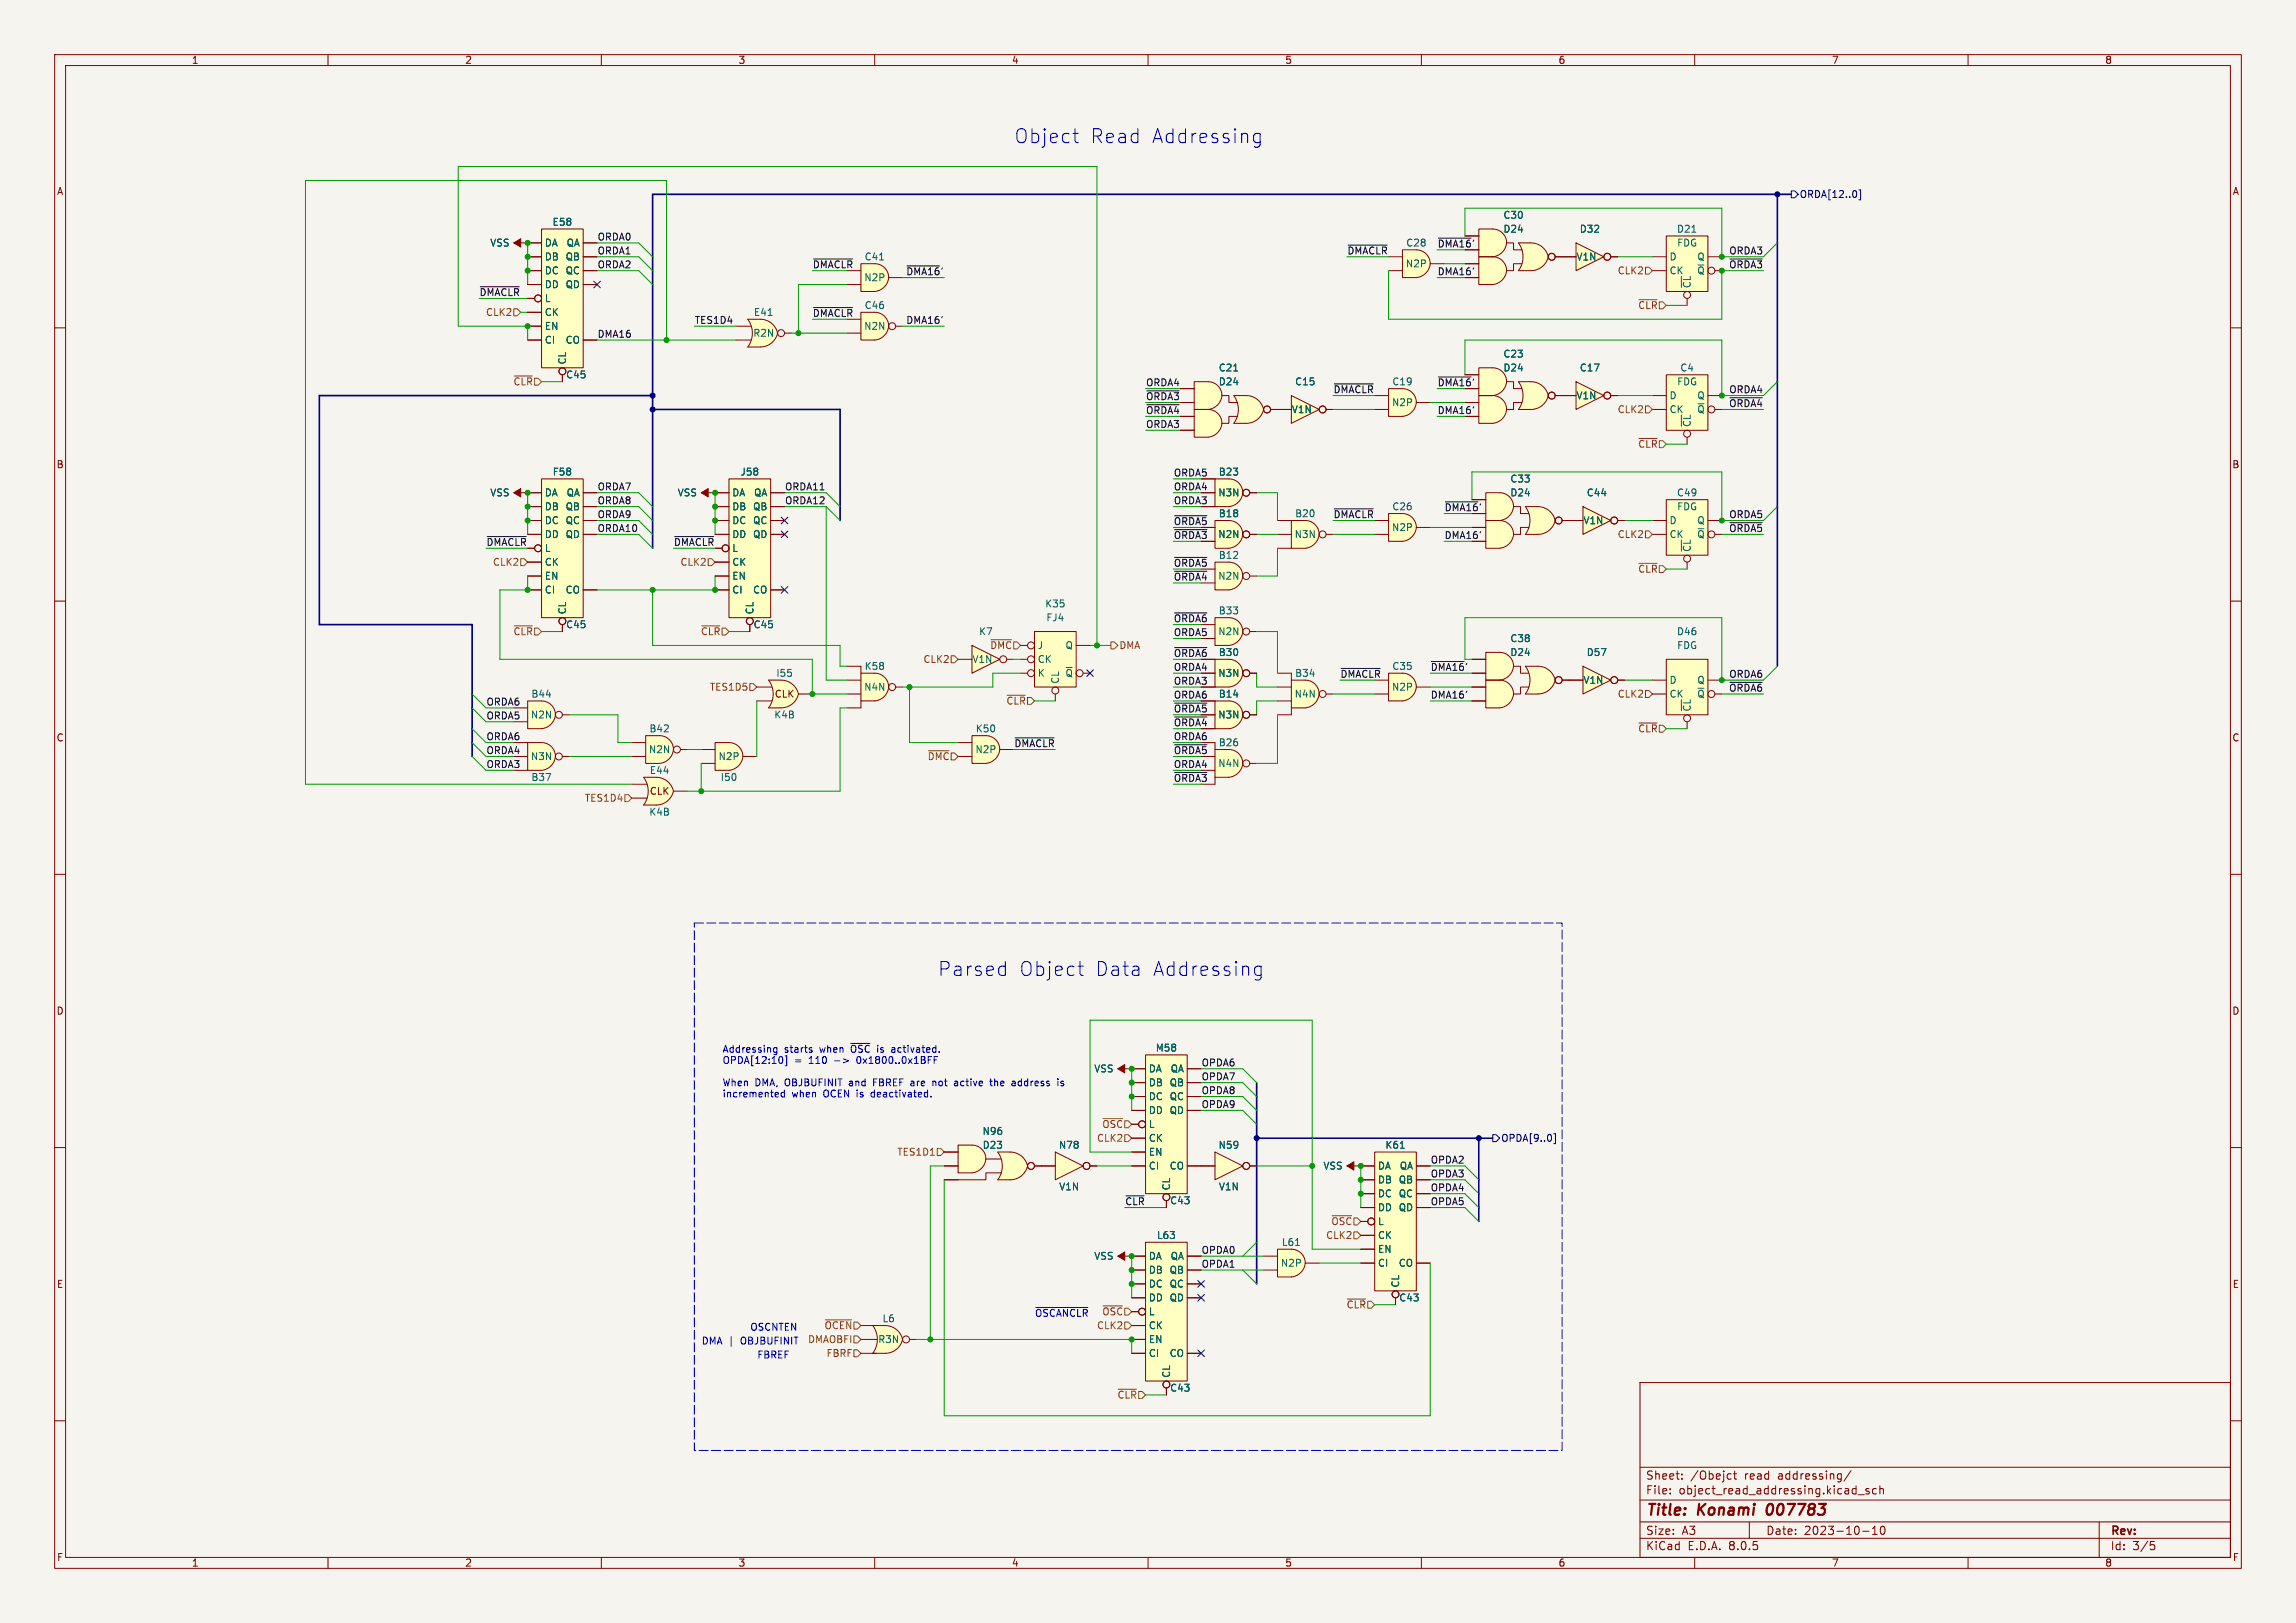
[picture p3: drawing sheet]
<svg xmlns="http://www.w3.org/2000/svg" width="420mm" height="297mm" viewBox="0 0 420 297" stroke-linecap="round" stroke-linejoin="round" font-family="sans-serif">
<defs><g id="words">
<g font-size="3.5" fill="#0000c2">
<text x="185.4" y="26.4">Object</text>
<text x="199.3" y="26.4">Read</text>
<text x="210.5" y="26.4">Addressing</text>
<text x="171.4" y="178.8">Parsed</text>
<text x="186.3" y="178.8">Object</text>
<text x="200.1" y="178.8">Data</text>
<text x="210.6" y="178.8">Addressing</text>
</g>
<g font-size="2.8" fill="#840000">
<text x="301" y="277.9">Title:</text>
<text x="310.6" y="277.9">Konami</text>
<text x="324" y="277.9">007783</text>
</g>
<g font-size="2.1" fill="#840000">
<text x="301" y="273.7">File:</text>
<text x="301" y="271">Sheet:</text>
<text x="307.1" y="273.7">object_read_addressing.kicad_sch</text>
<text x="309.2" y="271">/Obejct</text>
<text x="319.2" y="271">read</text>
<text x="325.4" y="271">addressing/</text>
<text x="301" y="281.1">Size:</text>
<text x="307.6" y="281.1">A3</text>
<text x="323" y="281.1">Date:</text>
<text x="330" y="281.1">2023-10-10</text>
<text x="386" y="281.3">Rev:</text>
<text x="301" y="283.9">KiCad</text>
<text x="308.7" y="283.9">E.D.A.</text>
<text x="316.3" y="283.9">8.0.5</text>
<text x="386" y="283.9">Id:</text>
<text x="390.1" y="283.9">3/5</text>
</g>
<g font-size="1.8" fill="#840000">
<text x="35" y="11.9">1</text>
<text x="85" y="11.9">2</text>
<text x="135" y="11.9">3</text>
<text x="185" y="11.9">4</text>
<text x="235" y="11.9">5</text>
<text x="285" y="11.9">6</text>
<text x="335" y="11.9">7</text>
<text x="385" y="11.9">8</text>
<text x="10.3" y="35.9">A</text>
<text x="408.3" y="35.9">A</text>
<text x="262.9" y="45.4">~{DMA16}'</text>
<text x="87.6" y="54.3">~{DMACLR}</text>
<text x="262.9" y="70.8">~{DMA16}'</text>
<text x="10.3" y="85.9">B</text>
<text x="408.2" y="85.9">B</text>
<text x="264.2" y="93.6">~{DMA16}'</text>
<text x="88.9" y="100">~{DMACLR}</text>
<text x="123.2" y="100">~{DMACLR}</text>
<text x="214.6" y="98.7">~{ORDA3}N2N</text>
<text x="214.6" y="96.2">~{ORDA5}</text>
<text x="214.6" y="120.3">~{ORDA6}B30</text>
<text x="141.6" y="127.9">CLK</text>
<text x="214.6" y="130.5">~{ORDA5}</text>
<text x="10.3" y="135.9">C</text>
<text x="214.6" y="133">~{ORDA4}</text>
<text x="408.2" y="135.9">C</text>
<text x="118.8" y="145.7">CLK</text>
<text x="10.3" y="185.9">D</text>
<text x="408.2" y="185.9">D</text>
<text x="10.3" y="235.9">E</text>
<text x="408.3" y="235.9">E</text>
<text x="10.3" y="285.9">F</text>
<text x="35" y="286.9">1</text>
<text x="85" y="286.9">2</text>
<text x="135" y="286.9">3</text>
<text x="185" y="286.9">4</text>
<text x="235" y="286.9">5</text>
<text x="285" y="286.9">6</text>
<text x="335" y="286.9">7</text>
<text x="385" y="286.9">8</text>
<text x="408.3" y="285.9">F</text>
</g>
<g font-size="1.8" fill="#006464">
<text x="101" y="41.5">E58</text>
<text x="274.9" y="40.2">C30</text>
<text x="89.6" y="45.3">VSS</text>
<text x="99.6" y="45.3">DA</text>
<text x="99.6" y="47.9">DB</text>
<text x="103.4" y="47.9">QB</text>
<text x="103.5" y="45.3">QA</text>
<text x="158.1" y="47.9">C41</text>
<text x="257.1" y="45.3">C28</text>
<text x="274.9" y="42.8">D24</text>
<text x="288.3" y="47.9">V1N</text>
<text x="288.9" y="42.8">D32</text>
<text x="305.3" y="47.9">D</text>
<text x="306.7" y="42.8">D21</text>
<text x="306.7" y="45.3">FDG</text>
<text x="310.4" y="47.9">Q</text>
<text x="99.6" y="50.4">DC</text>
<text x="99.6" y="52.9">DD</text>
<text x="103.4" y="50.4">QC</text>
<text x="103.4" y="52.9">QD</text>
<text x="158" y="51.7">N2P</text>
<text x="257.1" y="49.1">N2P</text>
<text x="305.3" y="50.4">CK</text>
<text x="309.5" y="52.8" transform="rotate(-90 309.5 52.8)">~{CL}</text>
<text x="310.4" y="50.4">~{Q}</text>
<text x="99.6" y="55.5">L</text>
<text x="99.6" y="58">CK</text>
<text x="137.8" y="58">E41</text>
<text x="158.1" y="56.7">C46</text>
<text x="99.6" y="60.6">EN</text>
<text x="99.6" y="63.1">CI</text>
<text x="103.4" y="63.1">CO</text>
<text x="137.7" y="61.8">R2N</text>
<text x="158" y="60.6">N2N</text>
<text x="274.9" y="65.6">C23</text>
<text x="103.5" y="69.4">C45</text>
<text x="103.7" y="66.8" transform="rotate(-90 103.7 66.8)">CL</text>
<text x="222.8" y="68.2">C21</text>
<text x="222.8" y="70.7">D24</text>
<text x="236.8" y="70.7">C15</text>
<text x="254.6" y="70.7">C19</text>
<text x="274.9" y="68.2">D24</text>
<text x="288.9" y="68.2">C17</text>
<text x="306.7" y="70.7">FDG</text>
<text x="307.3" y="68.2">C4</text>
<text x="236.2" y="75.8">V1N</text>
<text x="254.5" y="74.5">N2P</text>
<text x="288.3" y="73.3">V1N</text>
<text x="305.3" y="75.8">CK</text>
<text x="305.3" y="73.3">D</text>
<text x="310.4" y="73.3">Q</text>
<text x="310.4" y="75.8">~{Q}</text>
<text x="309.5" y="78.2" transform="rotate(-90 309.5 78.2)">~{CL}</text>
<text x="101" y="87.2">F58</text>
<text x="135.4" y="87.2">J58</text>
<text x="222.8" y="87.2">B23</text>
<text x="276.2" y="88.5">C33</text>
<text x="89.6" y="91">VSS</text>
<text x="99.6" y="91">DA</text>
<text x="99.6" y="93.6">DB</text>
<text x="103.4" y="93.6">QB</text>
<text x="103.5" y="91">QA</text>
<text x="123.9" y="91">VSS</text>
<text x="133.9" y="91">DA</text>
<text x="133.9" y="93.6">DB</text>
<text x="137.7" y="93.6">QB</text>
<text x="137.8" y="91">QA</text>
<text x="222.8" y="91">N3N</text>
<text x="222.8" y="94.8">B18</text>
<text x="236.8" y="94.8">B20</text>
<text x="254.6" y="93.6">C26</text>
<text x="276.2" y="91">D24</text>
<text x="290.2" y="91">C44</text>
<text x="306.7" y="91">C49</text>
<text x="306.7" y="93.6">FDG</text>
<text x="99.6" y="96.1">DC</text>
<text x="99.6" y="98.7">DD</text>
<text x="99.6" y="101.2">L</text>
<text x="103.4" y="96.1">QC</text>
<text x="103.4" y="98.7">QD</text>
<text x="133.9" y="96.1">DC</text>
<text x="133.9" y="98.7">DD</text>
<text x="133.9" y="101.2">L</text>
<text x="137.7" y="96.1">QC</text>
<text x="137.7" y="98.7">QD</text>
<text x="222.8" y="98.7">N2N</text>
<text x="236.7" y="98.7">N3N</text>
<text x="254.5" y="97.4">N2P</text>
<text x="289.6" y="96.1">V1N</text>
<text x="305.3" y="98.7">CK</text>
<text x="305.3" y="96.1">D</text>
<text x="309.5" y="101.1" transform="rotate(-90 309.5 101.1)">~{CL}</text>
<text x="310.4" y="96.1">Q</text>
<text x="310.4" y="98.7">~{Q}</text>
<text x="99.6" y="103.7">CK</text>
<text x="99.6" y="106.3">EN</text>
<text x="133.9" y="103.7">CK</text>
<text x="133.9" y="106.3">EN</text>
<text x="222.8" y="102.5">B12</text>
<text x="99.6" y="108.8">CI</text>
<text x="103.4" y="108.8">CO</text>
<text x="103.7" y="112.5" transform="rotate(-90 103.7 112.5)">CL</text>
<text x="133.9" y="108.8">CI</text>
<text x="137.7" y="108.8">CO</text>
<text x="138" y="112.5" transform="rotate(-90 138 112.5)">CL</text>
<text x="191.1" y="111.4">K35</text>
<text x="191.3" y="113.9">FJ4</text>
<text x="222.8" y="112.6">B33</text>
<text x="103.5" y="115.2">C45</text>
<text x="137.8" y="115.2">C45</text>
<text x="179" y="116.4">K7</text>
<text x="189.7" y="119">J</text>
<text x="194.8" y="119">Q</text>
<text x="222.8" y="116.4">N2N</text>
<text x="276.2" y="117.7">C38</text>
<text x="306.7" y="116.4">D46</text>
<text x="306.7" y="119">FDG</text>
<text x="141.9" y="124.1">I55</text>
<text x="158.1" y="122.8">K58</text>
<text x="177.8" y="121.5">V1N</text>
<text x="189.7" y="121.5">CK</text>
<text x="189.7" y="124.1">K</text>
<text x="193.9" y="125.2" transform="rotate(-90 193.9 125.2)">CL</text>
<text x="194.8" y="124.1">~{Q}</text>
<text x="222.8" y="124.1">N3N</text>
<text x="222.8" y="120.2">B30</text>
<text x="236.8" y="124.1">B34</text>
<text x="254.6" y="122.8">C35</text>
<text x="276.2" y="120.2">D24</text>
<text x="289.6" y="125.3">V1N</text>
<text x="290.2" y="120.2">D57</text>
<text x="305.3" y="125.3">D</text>
<text x="310.4" y="125.3">Q</text>
<text x="97" y="131.7">N2N</text>
<text x="97.1" y="127.9">B44</text>
<text x="141.5" y="131.7">K4B</text>
<text x="158" y="126.6">N4N</text>
<text x="222.8" y="131.7">N3N</text>
<text x="222.8" y="127.9">B14</text>
<text x="236.7" y="127.9">N4N</text>
<text x="254.5" y="126.6">N2P</text>
<text x="305.3" y="127.9">CK</text>
<text x="309.5" y="130.3" transform="rotate(-90 309.5 130.3)">~{CL}</text>
<text x="310.4" y="127.9">~{Q}</text>
<text x="118.7" y="134.2">B42</text>
<text x="178.4" y="134.2">K50</text>
<text x="222.8" y="136.8">B26</text>
<text x="97" y="139.3">N3N</text>
<text x="97.1" y="143.1">B37</text>
<text x="118.6" y="138">N2N</text>
<text x="118.8" y="141.8">E44</text>
<text x="131.3" y="139.3">N2P</text>
<text x="131.7" y="143.1">I50</text>
<text x="178.3" y="138">N2P</text>
<text x="222.8" y="140.6">N4N</text>
<text x="118.7" y="149.5">K4B</text>
<text x="200.1" y="196.4">VSS</text>
<text x="210.1" y="196.4">DA</text>
<text x="211.3" y="192.6">M58</text>
<text x="214" y="196.4">QA</text>
<text x="210.1" y="199">DB</text>
<text x="210.1" y="201.5">DC</text>
<text x="213.9" y="199">QB</text>
<text x="213.9" y="201.5">QC</text>
<text x="179.6" y="207.9">N96</text>
<text x="210.1" y="209.1">CK</text>
<text x="210.1" y="204.1">DD</text>
<text x="210.1" y="206.6">L</text>
<text x="213.9" y="204.1">QD</text>
<text x="179.7" y="210.4">D23</text>
<text x="193.6" y="210.4">N78</text>
<text x="210.1" y="214.2">CI</text>
<text x="210.1" y="211.7">EN</text>
<text x="213.9" y="214.2">CO</text>
<text x="222.8" y="210.4">N59</text>
<text x="242" y="214.2">VSS</text>
<text x="252" y="214.2">DA</text>
<text x="253.3" y="210.4">K61</text>
<text x="256" y="214.2">QA</text>
<text x="193.7" y="218">V1N</text>
<text x="214" y="220.6">C43</text>
<text x="214.2" y="217.9" transform="rotate(-90 214.2 217.9)">CL</text>
<text x="222.9" y="218">V1N</text>
<text x="252" y="216.8">DB</text>
<text x="252" y="219.3">DC</text>
<text x="252" y="221.8">DD</text>
<text x="255.8" y="216.8">QB</text>
<text x="255.8" y="219.3">QC</text>
<text x="255.8" y="221.8">QD</text>
<text x="211.5" y="226.9">L63</text>
<text x="252" y="226.9">CK</text>
<text x="252" y="224.4">L</text>
<text x="200.1" y="230.7">VSS</text>
<text x="210.1" y="230.7">DA</text>
<text x="210.1" y="233.3">DB</text>
<text x="213.9" y="233.3">QB</text>
<text x="214" y="230.7">QA</text>
<text x="234.2" y="232">N2P</text>
<text x="234.4" y="228.2">L61</text>
<text x="252" y="232">CI</text>
<text x="252" y="229.5">EN</text>
<text x="255.8" y="232">CO</text>
<text x="210.1" y="235.8">DC</text>
<text x="210.1" y="238.4">DD</text>
<text x="213.9" y="235.8">QC</text>
<text x="213.9" y="238.4">QD</text>
<text x="255.9" y="238.4">C43</text>
<text x="256.1" y="235.7" transform="rotate(-90 256.1 235.7)">CL</text>
<text x="160.6" y="246">R3N</text>
<text x="161.3" y="242.2">L6</text>
<text x="210.1" y="243.4">CK</text>
<text x="210.1" y="246">EN</text>
<text x="210.1" y="240.9">L</text>
<text x="210.1" y="248.5">CI</text>
<text x="213.9" y="248.5">CO</text>
<text x="214" y="254.9">C43</text>
<text x="214.2" y="252.2" transform="rotate(-90 214.2 252.2)">CL</text>
</g>
<g font-size="1.8" fill="#000084">
<text x="329.1" y="36.4">ORDA[12..0]</text>
<text x="274.5" y="209.1">OPDA[9..0]</text>
</g>
<g font-size="1.8" fill="#0f0f0f">
<text x="109.2" y="44.1">ORDA0</text>
<text x="109.2" y="46.6">ORDA1</text>
<text x="246.4" y="46.6">~{DMACLR}</text>
<text x="316.2" y="46.6">ORDA3</text>
<text x="109.2" y="49.2">ORDA2</text>
<text x="148.6" y="49.2">~{DMACLR}</text>
<text x="165.7" y="50.5">~{DMA16}'</text>
<text x="262.9" y="50.5">DMA16'</text>
<text x="316.2" y="49.2">~{ORDA3}</text>
<text x="127" y="59.3">TES1D4</text>
<text x="148.6" y="58.1">~{DMACLR}</text>
<text x="165.7" y="59.3">DMA16'</text>
<text x="109.2" y="61.9">DMA16</text>
<text x="209.5" y="70.8">ORDA4</text>
<text x="209.5" y="73.3">~{ORDA3}</text>
<text x="209.5" y="75.9">~{ORDA4}</text>
<text x="243.8" y="72">~{DMACLR}</text>
<text x="262.9" y="75.9">DMA16'</text>
<text x="316.2" y="74.6">~{ORDA4}</text>
<text x="316.2" y="72">ORDA4</text>
<text x="209.5" y="78.4">ORDA3</text>
<text x="109.2" y="89.8">ORDA7</text>
<text x="143.5" y="89.8">ORDA11</text>
<text x="214.6" y="87.3">ORDA5</text>
<text x="214.6" y="89.8">ORDA4</text>
<text x="109.2" y="92.4">ORDA8</text>
<text x="109.2" y="94.9">ORDA9</text>
<text x="143.5" y="92.4">ORDA12</text>
<text x="214.6" y="92.4">ORDA3</text>
<text x="243.8" y="94.9">~{DMACLR}</text>
<text x="316.2" y="94.9">ORDA5</text>
<text x="109.2" y="97.4">ORDA10</text>
<text x="264.2" y="98.7">DMA16'</text>
<text x="316.2" y="97.4">~{ORDA5}</text>
<text x="214.6" y="103.8">~{ORDA5}</text>
<text x="214.6" y="106.3">~{ORDA4}N2N</text>
<text x="214.6" y="114">~{ORDA6}</text>
<text x="214.6" y="116.5">ORDA5</text>
<text x="214.6" y="122.8">ORDA4</text>
<text x="214.6" y="125.4">ORDA3</text>
<text x="245.1" y="124.1">~{DMACLR}</text>
<text x="261.6" y="122.8">~{DMA16}'</text>
<text x="316.2" y="124.1">ORDA6</text>
<text x="88.9" y="129.2">ORDA6</text>
<text x="88.9" y="131.7">ORDA5</text>
<text x="214.6" y="127.9">ORDA6</text>
<text x="261.6" y="127.9">DMA16'</text>
<text x="316.2" y="126.7">~{ORDA6}</text>
<text x="88.9" y="135.5">ORDA6</text>
<text x="185.5" y="136.8">~{DMACLR}</text>
<text x="214.6" y="135.5">ORDA6</text>
<text x="88.9" y="140.6">ORDA3</text>
<text x="88.9" y="138.1">ORDA4</text>
<text x="214.6" y="143.2">~{ORDA3}</text>
<text x="214.6" y="138.1">~{ORDA5}</text>
<text x="214.6" y="140.6">ORDA4</text>
<text x="219.7" y="197.8">OPDA7</text>
<text x="219.7" y="195.2">OPDA6</text>
<text x="219.7" y="202.9">OPDA9</text>
<text x="219.7" y="200.3">OPDA8</text>
<text x="261.6" y="215.6">OPDA3</text>
<text x="261.6" y="213">OPDA2</text>
<text x="205.7" y="220.6">~{CLR}</text>
<text x="261.6" y="218.1">OPDA4</text>
<text x="261.6" y="220.6">OPDA5</text>
<text x="219.7" y="229.5">OPDA0</text>
<text x="219.7" y="232.1">OPDA1</text>
</g>
<g font-size="1.8" fill="#725600">
<text x="295.8" y="50.4">CLK2</text>
<text x="88.8" y="58">CLK2</text>
<text x="299.6" y="56.7">~{CLR}</text>
<text x="93.8" y="70.7">~{CLR}</text>
<text x="295.8" y="75.8">CLK2</text>
<text x="299.6" y="82.1">~{CLR}</text>
<text x="295.8" y="98.7">CLK2</text>
<text x="90.1" y="103.7">CLK2</text>
<text x="124.4" y="103.7">CLK2</text>
<text x="299.6" y="105">~{CLR}</text>
<text x="93.8" y="116.4">~{CLR}</text>
<text x="128.1" y="116.4">~{CLR}</text>
<text x="181" y="119">~{DMC}</text>
<text x="204.7" y="119">DMA</text>
<text x="168.8" y="121.5">CLK2</text>
<text x="129.8" y="126.6">TES1D5</text>
<text x="184" y="129.1">~{CLR}</text>
<text x="295.8" y="127.9">CLK2</text>
<text x="299.6" y="134.2">~{CLR}</text>
<text x="169.6" y="139.3">~{DMC}</text>
<text x="106.9" y="146.9">TES1D4</text>
<text x="200.6" y="209.1">CLK2</text>
<text x="201.5" y="206.6">~{OSC}</text>
<text x="164" y="211.7">TES1D1</text>
<text x="242.5" y="226.9">CLK2</text>
<text x="243.4" y="224.4">~{OSC}</text>
<text x="246.2" y="239.6">~{CLR}</text>
<text x="147.7" y="246">DMAOBFI</text>
<text x="150.7" y="243.4">~{OCEN}</text>
<text x="200.6" y="243.4">CLK2</text>
<text x="151.1" y="248.5">FBRF</text>
<text x="204.3" y="256.1">~{CLR}</text>
</g>
<g font-size="1.8" fill="#0000c2">
<text x="132.1" y="192.7">Addressing</text>
<text x="132.1" y="194.8">OPDA[12:10]</text>
<text x="143.5" y="192.7">starts</text>
<text x="145.3" y="194.8">=</text>
<text x="148.1" y="194.8">110</text>
<text x="150.1" y="192.7">when</text>
<text x="156" y="192.7">~{OSC}</text>
<text x="157.2" y="194.8">0x1800..0x1BFF</text>
<text x="161" y="192.7">is</text>
<text x="163.8" y="192.7">activated.</text>
<text x="132.1" y="198.9">When</text>
<text x="132.1" y="200.9">incremented</text>
<text x="138.1" y="198.9">DMA, OBJBUFINIT</text>
<text x="144.9" y="200.9">when</text>
<text x="150.8" y="200.9">OCEN is</text>
<text x="155.6" y="198.9">and</text>
<text x="159.8" y="200.9">deactivated.</text>
<text x="160.2" y="198.9">FBREF</text>
<text x="167.3" y="198.9">are</text>
<text x="171.5" y="198.9">not</text>
<text x="175.7" y="198.9">active</text>
<text x="182.4" y="198.9">the</text>
<text x="186.6" y="198.9">address</text>
<text x="137.2" y="243.6">OSCNTEN</text>
<text x="189.2" y="241.1">~{OSCANCLR}~{OSC}</text>
<text x="128.3" y="246.1">DMA |</text>
<text x="135.6" y="246.1">OBJBUFINIT</text>
<text x="138.4" y="248.7">FBREF</text>
</g>
</g></defs>
<path d="M0 0h420v297h-420z" fill="#f5f4ef" stroke="#f5f4ef" stroke-width=".18"/>
<g fill="none" stroke="#840000" stroke-width=".18">
<path d="M10 10h400v277h-400zM12 12h396v273h-396zM60 10v2M110 10v2M160 10v2M210 10v2M260 10v2M310 10v2M360 10v2M10 60h2M408 60h2M10 110h2"/>
<path d="M408 110h2M10 160h2M408 160h2M10 210h2M408 210h2M10 260h2M300 253h108v32h-108zM408 260h2M300 278.5h108M300 274.5h108M300 268.5h108M305.5 273.2v.2"/>
<path d="M305.5 272.5v.1M307.7 270.5v.2M307.7 269.8v.1M316.5 269.7l.2 .1M316.7 270.6l-.2 .1M317.1 269.7h.6M317.3 269.2v1.3l.4 .2M320 278.5v3M338.6 269.1l-1.3 1.9M339.9 273.5h1.1M341.9 272.5l-.4-.1-.2 .2 .1 .2 .5 .2v.3h-.6M342.5 279.7l.4-.4v1.5"/>
<path d="M343.2 272.5l-.4-.1-.3 .3v.4l.2 .2h.5M343.9 272.5l.2-.1 .3 .1 .1 .9M343.9 271.9v1.5M344.2 279.4l.1-.1a.8 .8 0 0 1 .5 .7 .8 .8 0 0 1-.5 .8 1 1 0 0 1-.1-1.4zM384 278.5v6.5M60 285v2M110 285v2M160 285v2M210 285v2M260 285v2M300 281.5h108M310 285v2"/>
<path d="M340.7 280.2h1.2M342.5 280.8h.9M360 285v2M393.4 282.1h.7M393.5 282.7h.4l.3 .2-.2 .6-.5 .1"/>
</g>
<path d="M323.3 275.6a1.51 1.51 0 0 0 0 1.5" fill="none" stroke="#840000" stroke-width=".4"/>
<path d="M222.2 137.2h2.6v5h-2.6z" fill="#ffffc2"/>
<g fill="#ffffc2" stroke="#ffffc2" stroke-width=".18">
<path d="M224.5 139.4l2.8 .3a2.82 2.82 0 0 1-2.5 2.5z"/>
<path d="M224.8 137.2a2.54 2.54 0 0 1 2.5 2.5h-2.5z"/>
<path d="M224.5 115.3l2.8 .3a2.82 2.82 0 0 1-2.5 2.5z"/>
</g>
<g fill="none" stroke="#840000" stroke-width=".18">
<path d="M219.7 135.9h2.5v1.3M222.2 137.2h2.6a2.53 2.53 0 0 1 2.5 2.4 2.53 2.53 0 0 1-2.3 2.6h-2.8zM228.6 139.7h1.3M219.7 141h2.5"/>
<circle cx="228" cy="139.7" r=".63"/>
</g>
<path d="M222.2 113h2.6v5.1h-2.6z" fill="#ffffc2"/>
<g fill="#ffffc2" stroke="#ffffc2" stroke-width=".18">
<path d="M224.8 113a2.54 2.54 0 0 1 2.5 2.6h-2.5z"/>
<path d="M272.8 74.7l2.8 .2a2.82 2.82 0 0 1-2.6 2.6z"/>
<path d="M272.8 69.6l2.8 .3a2.82 2.82 0 0 1-2.6 2.5z"/>
<path d="M273 72.4a2.54 2.54 0 0 1 2.6 2.5h-2.6z"/>
<path d="M273 67.3a2.54 2.54 0 0 1 2.6 2.6h-2.6z"/>
</g>
<g fill="none" stroke="#840000" stroke-width=".18">
<path d="M219.7 116.8h2.5M222.2 113h2.6a2.53 2.53 0 0 1 2.5 2.4 2.53 2.53 0 0 1-2.3 2.7h-2.8zM228.6 115.6h1.3"/>
<circle cx="228" cy="115.6" r=".63"/>
</g>
<path d="M277.7 69.9h2.3" fill="none" stroke="#ffffc2" stroke-width=".18"/>
<g fill="#ffffc2">
<path d="M270.5 72.4h2.5v5.1h-2.5z"/>
<path d="M270.5 67.3h2.5v5.1h-2.5z"/>
<path d="M277.7 69.9h2.3v5h-2.3a4.3 4.3 0 0 0 0-5z"/>
</g>
<g fill="#ffffc2" stroke="#ffffc2" stroke-width=".18">
<path d="M280 71.7l3.2 .7a3.3 3.3 0 0 1-3.2 2.5z"/>
<path d="M280 69.9a3.3 3.3 0 0 1 3.2 2.5l-3.2 .7z"/>
</g>
<g fill="none" stroke="#840000" stroke-width=".18">
<path d="M268 76.2h2.5M268 73.7h2.5M268 68.6h2.5M273 72.4h-2.5v5.1h2.5a2.82 2.82 0 0 0 2.6-2.6M273 72.4a2.54 2.54 0 0 1 2.6 2.5M275.6 69.9a2.82 2.82 0 0 1-2.6 2.5M275.6 69.9a2.54 2.54 0 0 0-2.6-2.6h-2.5v5.1h2.5M275.6 69.9h1.3v1.2h1.5M277.8 74.9a4.3 4.3 0 0 0 0-5h2.2a3.1 3.1 0 0 1 3.2 2.6 3.2 3.2 0 0 1-3.2 2.4M278.4 73.7h-1.5v1.2h-1.3M284.5 72.4h1.2"/>
<circle cx="283.8" cy="72.4" r=".63"/>
</g>
<path d="M277.7 74.9h2.3z" fill="#840000" stroke="#840000" stroke-width=".18"/>
<path d="M177.8 118.1l5.1 2.6-5.1 2.5z" fill="#ffffc2"/>
<g fill="none" stroke="#840000" stroke-width=".18">
<path d="M177.8 118.1l5.1 2.6-5.1 2.5zM175.3 120.7h2.5M184.1 120.7h1.3"/>
<circle cx="183.5" cy="120.6" r=".63"/>
</g>
<path d="M180.1 136.9l2.8 .3a2.82 2.82 0 0 1-2.6 2.5z" fill="#ffffc2" stroke="#ffffc2" stroke-width=".18"/>
<path d="M177.8 134.6h2.5v5.1h-2.5z" fill="#ffffc2"/>
<path d="M180.3 134.6a2.54 2.54 0 0 1 2.6 2.6h-2.6z" fill="#ffffc2" stroke="#ffffc2" stroke-width=".18"/>
<path d="M175.3 138.4h2.5M175.3 135.9h2.5M177.8 134.6h2.5a2.53 2.53 0 0 1 2.6 2.4 2.53 2.53 0 0 1-2.3 2.7h-2.8zM182.9 137.2h2.5" fill="none" stroke="#840000" stroke-width=".18"/>
<path d="M157.5 123.2h2.5v5.1h-2.5z" fill="#ffffc2"/>
<g fill="#ffffc2" stroke="#ffffc2" stroke-width=".18">
<path d="M159.7 125.5l2.9 .2a2.82 2.82 0 0 1-2.6 2.6z"/>
<path d="M160 123.2a2.54 2.54 0 0 1 2.6 2.5h-2.6z"/>
<path d="M142.9 126.3l3.2 .7a3.3 3.3 0 0 1-3.2 2.5z"/>
</g>
<g fill="none" stroke="#840000" stroke-width=".18">
<path d="M154.9 121.9h2.6v1.3M154.9 127h2.6M154.9 124.5h2.6M157.5 123.2h2.5a2.53 2.53 0 0 1 2.6 2.4 2.53 2.53 0 0 1-2.3 2.6l-2.8 .1zM157.5 128.3v1.2h-2.6M163.8 125.7h1.3"/>
<circle cx="163.2" cy="125.7" r=".63"/>
</g>
<path d="M140.6 124.5h2.3" fill="none" stroke="#ffffc2" stroke-width=".18"/>
<path d="M140.6 124.5h2.3v5h-2.3a4.3 4.3 0 0 0 0-5z" fill="#ffffc2"/>
<g fill="#ffffc2" stroke="#ffffc2" stroke-width=".18">
<path d="M142.9 124.5a3.2 3.2 0 0 1 3.1 2.5l-3.1 .7z"/>
<path d="M133.1 138.2l2.8 .2a2.82 2.82 0 0 1-2.6 2.6z"/>
</g>
<path d="M138.4 128.3h2.8M138.4 125.7h2.8M146 127a3.3 3.3 0 0 0-3.1-2.5h-2.3a4.3 4.3 0 0 1 0 5M146 127h2.6M146.1 127a3.3 3.3 0 0 1-3.2 2.5" fill="none" stroke="#840000" stroke-width=".18"/>
<path d="M140.6 129.5h2.3z" fill="#840000" stroke="#840000" stroke-width=".18"/>
<path d="M130.8 135.9h2.5v5.1h-2.5z" fill="#ffffc2"/>
<g fill="#ffffc2" stroke="#ffffc2" stroke-width=".18">
<path d="M133.3 135.9a2.54 2.54 0 0 1 2.6 2.5h-2.6z"/>
<path d="M224.5 105.1l2.8 .3a2.82 2.82 0 0 1-2.5 2.6z"/>
</g>
<path d="M128.3 139.7h2.5M128.3 137.2h2.5M130.8 135.9h2.5a2.53 2.53 0 0 1 2.6 2.4 2.53 2.53 0 0 1-2.3 2.6l-2.8 .1zM135.9 138.4h2.5" fill="none" stroke="#840000" stroke-width=".18"/>
<path d="M222.2 102.9h2.6v5.1h-2.6z" fill="#ffffc2"/>
<g fill="#ffffc2" stroke="#ffffc2" stroke-width=".18">
<path d="M224.8 102.9a2.54 2.54 0 0 1 2.5 2.5h-2.5z"/>
<path d="M238.5 97.5l2.8 .3a2.82 2.82 0 0 1-2.5 2.5z"/>
</g>
<g fill="none" stroke="#840000" stroke-width=".18">
<path d="M222.2 102.9h2.6a2.53 2.53 0 0 1 2.5 2.4 2.53 2.53 0 0 1-2.3 2.6l-2.8 .1zM228.6 105.4h1.3"/>
<circle cx="228" cy="105.4" r=".63"/>
</g>
<path d="M236.2 95.3h2.6v5h-2.6z" fill="#ffffc2"/>
<g fill="#ffffc2" stroke="#ffffc2" stroke-width=".18">
<path d="M238.8 95.3a2.54 2.54 0 0 1 2.5 2.5h-2.5z"/>
<path d="M224.5 97.5l2.8 .3a2.82 2.82 0 0 1-2.5 2.5z"/>
</g>
<g fill="none" stroke="#840000" stroke-width=".18">
<path d="M233.7 97.8h2.5M233.7 95.3h2.5M236.2 95.3h2.6a2.53 2.53 0 0 1 2.5 2.4 2.53 2.53 0 0 1-2.3 2.6h-2.8zM242.6 97.8h1.2M233.7 100.3h2.5"/>
<circle cx="241.9" cy="97.8" r=".63"/>
</g>
<path d="M222.2 95.3h2.6v5h-2.6z" fill="#ffffc2"/>
<g fill="#ffffc2" stroke="#ffffc2" stroke-width=".18">
<path d="M224.8 95.3a2.54 2.54 0 0 1 2.5 2.5h-2.5z"/>
<path d="M120 144.1l3.2 .7a3.3 3.3 0 0 1-3.2 2.5z"/>
</g>
<g fill="none" stroke="#840000" stroke-width=".18">
<path d="M222.2 95.3h2.6a2.53 2.53 0 0 1 2.5 2.4 2.53 2.53 0 0 1-2.3 2.6h-2.8zM228.6 97.8h1.3"/>
<circle cx="228" cy="97.8" r=".63"/>
</g>
<path d="M117.7 142.2h2.3" fill="none" stroke="#ffffc2" stroke-width=".18"/>
<path d="M117.7 142.2h2.3v5.1h-2.3a4.3 4.3 0 0 0 0-5.1z" fill="#ffffc2"/>
<g fill="#ffffc2" stroke="#ffffc2" stroke-width=".18">
<path d="M120 142.2a3.2 3.2 0 0 1 3.2 2.6l-3.2 .7z"/>
<path d="M120.4 136.9l2.8 .3a2.82 2.82 0 0 1-2.6 2.5z"/>
</g>
<path d="M115.6 146.1h2.8M115.6 143.5h2.8M117.7 142.2h2.3a3.2 3.2 0 0 1 3.2 2.6M117.7 142.2a4.3 4.3 0 0 1 0 5.1M123.2 144.8h2.5M123.2 144.8a3.3 3.3 0 0 1-3.2 2.5" fill="none" stroke="#840000" stroke-width=".18"/>
<path d="M117.7 147.3h2.3z" fill="#840000" stroke="#840000" stroke-width=".18"/>
<path d="M118.1 134.6h2.5v5.1h-2.5z" fill="#ffffc2"/>
<path d="M120.6 134.6a2.54 2.54 0 0 1 2.6 2.6h-2.6z" fill="#ffffc2" stroke="#ffffc2" stroke-width=".18"/>
<g fill="none" stroke="#840000" stroke-width=".18">
<path d="M115.6 138.4h2.5M115.6 135.9h2.5M118.1 134.6h2.5a2.53 2.53 0 0 1 2.6 2.4 2.53 2.53 0 0 1-2.3 2.7h-2.8zM124.5 137.2h1.2"/>
<circle cx="123.8" cy="137.2" r=".63"/>
</g>
<path d="M288.3 69.9l5.1 2.5-5.1 2.5z" fill="#ffffc2"/>
<g fill="none" stroke="#840000" stroke-width=".18">
<path d="M285.7 72.4h2.6M288.3 69.9l5.1 2.5-5.1 2.5zM294.6 72.4h1.3"/>
<circle cx="294" cy="72.4" r=".63"/>
</g>
<path d="M224.5 130.5l2.8 .3a2.82 2.82 0 0 1-2.5 2.6z" fill="#ffffc2" stroke="#ffffc2" stroke-width=".18"/>
<path d="M222.2 128.3h2.6v5.1h-2.6z" fill="#ffffc2"/>
<path d="M224.8 128.3a2.54 2.54 0 0 1 2.5 2.5h-2.5z" fill="#ffffc2" stroke="#ffffc2" stroke-width=".18"/>
<g fill="none" stroke="#840000" stroke-width=".18">
<path d="M94 44.5h2.5M219.7 128.3h2.5M222.2 128.3h2.6a2.53 2.53 0 0 1 2.5 2.4 2.53 2.53 0 0 1-2.3 2.6l-2.8 .1zM228.6 130.8h1.3"/>
<circle cx="228" cy="130.8" r=".63"/>
</g>
<path d="M94 44.5l1.2-.8v1.5z" fill="#840000" stroke="#840000" stroke-width=".18"/>
<path d="M99.1 41.9h7.6v25.4h-7.6z" fill="#ffffc2"/>
<g fill="none" stroke="#840000" stroke-width=".18">
<path d="M96.5 44.5h2.6M96.5 47h2.6M96.5 49.5h2.6M96.5 52.1h2.6M96.5 57.2h2.6M96.5 59.7h2.6M99.1 41.9h7.6v25.4h-7.6zM106.7 44.5h2.5M106.7 47h2.5M106.7 49.5h2.5M106.7 52.1h2.5M96.5 62.2h2.6"/>
<path d="M102.9 68.6v1.3M106.7 62.2h2.5"/>
<circle cx="98.4" cy="54.6" r=".63"/>
<circle cx="102.9" cy="67.9" r=".63"/>
</g>
<path d="M224.5 89.9l2.8 .3a2.82 2.82 0 0 1-2.5 2.5z" fill="#ffffc2" stroke="#ffffc2" stroke-width=".18"/>
<path d="M222.2 87.6h2.6v5.1h-2.6z" fill="#ffffc2"/>
<g fill="#ffffc2" stroke="#ffffc2" stroke-width=".18">
<path d="M224.8 87.6a2.54 2.54 0 0 1 2.5 2.6h-2.5z"/>
<path d="M220.7 77.2l2.8 .3a2.82 2.82 0 0 1-2.5 2.5z"/>
<path d="M220.7 72.1l2.8 .3a2.82 2.82 0 0 1-2.5 2.5z"/>
<path d="M221 74.9a2.54 2.54 0 0 1 2.5 2.6h-2.5z"/>
<path d="M221 69.9a2.54 2.54 0 0 1 2.5 2.5h-2.5z"/>
</g>
<g fill="none" stroke="#840000" stroke-width=".18">
<path d="M219.7 92.7h2.5M219.7 90.2h2.5M219.7 87.6h2.5M222.2 87.6h2.6a2.53 2.53 0 0 1 2.5 2.4 2.53 2.53 0 0 1-2.3 2.7h-2.8zM228.6 90.2h1.3"/>
<circle cx="228" cy="90.2" r=".63"/>
</g>
<path d="M225.7 72.4h2.3" fill="none" stroke="#ffffc2" stroke-width=".18"/>
<g fill="#ffffc2">
<path d="M218.4 74.9h2.6v5.1h-2.6z"/>
<path d="M218.4 69.9h2.6v5h-2.6z"/>
<path d="M225.7 72.4h2.3v5.1h-2.3a4.3 4.3 0 0 0 0-5.1z"/>
</g>
<g fill="#ffffc2" stroke="#ffffc2" stroke-width=".18">
<path d="M228 74.2l3.1 .7a3.3 3.3 0 0 1-3.1 2.6z"/>
<path d="M228 72.4a3.2 3.2 0 0 1 3.1 2.5l-3.1 .7z"/>
</g>
<g fill="none" stroke="#840000" stroke-width=".18">
<path d="M215.9 78.7h2.5M215.9 76.2h2.5M215.9 73.7h2.5M215.9 71.1h2.5M221 74.9h-2.6v5.1h2.6a2.82 2.82 0 0 0 2.5-2.5M221 74.9a2.54 2.54 0 0 1 2.5 2.6M223.5 72.4a2.82 2.82 0 0 1-2.5 2.5M223.5 72.4a2.54 2.54 0 0 0-2.5-2.5h-2.6v5h2.6M223.5 72.4h1.3v1.3h1.5M225.7 77.5a4.3 4.3 0 0 0 0-5.1h2.3a3.1 3.1 0 0 1 3.1 2.7 3.3 3.3 0 0 1-3.1 2.4M226.3 76.2h-1.5v1.3h-1.3M232.4 74.9h1.3"/>
<circle cx="231.8" cy="74.9" r=".63"/>
</g>
<path d="M225.7 77.5h2.3z" fill="#840000" stroke="#840000" stroke-width=".18"/>
<path d="M225.7 67.9h.7" fill="none" stroke="#006464" stroke-width=".18"/>
<path d="M304.8 43.2h7.6v10.1h-7.6z" fill="#ffffc2"/>
<g fill="none" stroke="#840000" stroke-width=".18">
<path d="M302.3 49.5h2.5M302.3 47h2.5M304.8 43.2h7.6v10.1h-7.6zM308.6 54.6v1.3M312.4 47h2.6M313.7 49.5h1.3"/>
<circle cx="308.6" cy="54" r=".63"/>
</g>
<path d="M309.5 42.5h.7" fill="none" stroke="#006464" stroke-width=".18"/>
<path d="M304.8 91.4h7.6v10.2h-7.6z" fill="#ffffc2"/>
<g fill="none" stroke="#840000" stroke-width=".18">
<path d="M302.3 97.8h2.5M302.3 95.3h2.5M304.8 91.4h7.6v10.2h-7.6zM312.4 95.3h2.6M313.7 97.8h1.3M308.6 102.9v1.2"/>
<circle cx="308.6" cy="102.2" r=".63"/>
</g>
<path d="M289.6 92.7l5 2.6-5 2.5z" fill="#ffffc2"/>
<g fill="none" stroke="#840000" stroke-width=".18">
<path d="M287 95.3h2.6M289.6 92.7l5 2.6-5 2.5zM295.9 95.3h1.3"/>
<circle cx="295.3" cy="95.2" r=".63"/>
</g>
<path d="M159.7 59.4l2.9 .3a2.82 2.82 0 0 1-2.6 2.5z" fill="#ffffc2" stroke="#ffffc2" stroke-width=".18"/>
<path d="M157.5 57.2h2.5v5h-2.5z" fill="#ffffc2"/>
<path d="M160 57.2a2.54 2.54 0 0 1 2.6 2.5h-2.6z" fill="#ffffc2" stroke="#ffffc2" stroke-width=".18"/>
<g fill="none" stroke="#840000" stroke-width=".18">
<path d="M157.5 57.2h2.5a2.53 2.53 0 0 1 2.6 2.4 2.53 2.53 0 0 1-2.3 2.6h-2.8zM163.8 59.7h1.3M154.9 61h2.6"/>
<circle cx="163.2" cy="59.7" r=".63"/>
</g>
<path d="M288.3 44.5l5.1 2.5-5.1 2.5z" fill="#ffffc2"/>
<g fill="none" stroke="#840000" stroke-width=".18">
<path d="M285.7 47h2.6M288.3 44.5l5.1 2.5-5.1 2.5zM294.6 47h1.3"/>
<circle cx="294" cy="47" r=".63"/>
</g>
<g fill="#ffffc2" stroke="#ffffc2" stroke-width=".18">
<path d="M272.8 49.3l2.8 .2a2.82 2.82 0 0 1-2.6 2.6z"/>
<path d="M272.8 44.2l2.8 .3a2.82 2.82 0 0 1-2.6 2.5z"/>
<path d="M273 47a2.54 2.54 0 0 1 2.6 2.5h-2.6z"/>
<path d="M273 41.9a2.54 2.54 0 0 1 2.6 2.6h-2.6z"/>
</g>
<path d="M277.7 44.5h2.3" fill="none" stroke="#ffffc2" stroke-width=".18"/>
<g fill="#ffffc2">
<path d="M270.5 47h2.5v5.1h-2.5z"/>
<path d="M270.5 41.9h2.5v5.1h-2.5z"/>
<path d="M277.7 44.5h2.3v5h-2.3a4.3 4.3 0 0 0 0-5z"/>
</g>
<g fill="#ffffc2" stroke="#ffffc2" stroke-width=".18">
<path d="M280 46.3l3.2 .7a3.3 3.3 0 0 1-3.2 2.5z"/>
<path d="M280 44.5a3.3 3.3 0 0 1 3.2 2.5l-3.2 .7z"/>
</g>
<g fill="none" stroke="#840000" stroke-width=".18">
<path d="M268 50.8h2.5M268 48.3h2.5M268 43.2h2.5M273 47h-2.5v5.1h2.5a2.82 2.82 0 0 0 2.6-2.6M273 47a2.54 2.54 0 0 1 2.6 2.5M275.6 44.5a2.82 2.82 0 0 1-2.6 2.5M275.6 44.5a2.54 2.54 0 0 0-2.6-2.6h-2.5v5.1h2.5M275.6 44.5h1.3v1.2h1.5M277.8 49.5a4.3 4.3 0 0 0 0-5h2.2a3.1 3.1 0 0 1 3.2 2.6 3.2 3.2 0 0 1-3.2 2.4M278.4 48.3h-1.5v1.2h-1.3M284.5 47h1.2"/>
<circle cx="283.8" cy="47" r=".63"/>
</g>
<path d="M277.7 49.5h2.3z" fill="#840000" stroke="#840000" stroke-width=".18"/>
<path d="M209.5 193h7.7v25.4h-7.7z" fill="#ffffc2"/>
<g fill="none" stroke="#840000" stroke-width=".18">
<path d="M207 195.6h2.5M207 198.1h2.5M209.5 193h7.7v25.4h-7.7zM217.2 195.6h2.5M217.2 198.1h2.5M207 213.4h2.5M207 208.3h2.5M207 200.7h2.5M207 203.2h2.5M207 210.8h2.5M207 205.7h1.3M213.4 219.7v1.3"/>
<path d="M217.2 213.4h2.5M217.2 200.7h2.5M217.2 203.2h2.5"/>
<circle cx="208.9" cy="205.7" r=".63"/>
<circle cx="213.4" cy="219.1" r=".63"/>
</g>
<path d="M256.3 73.4l2.8 .3a2.82 2.82 0 0 1-2.6 2.5z" fill="#ffffc2" stroke="#ffffc2" stroke-width=".18"/>
<path d="M254 71.1h2.5v5.1h-2.5z" fill="#ffffc2"/>
<path d="M256.5 71.1a2.54 2.54 0 0 1 2.6 2.6h-2.6z" fill="#ffffc2" stroke="#ffffc2" stroke-width=".18"/>
<path d="M251.5 74.9h2.5M254 71.1h2.5a2.53 2.53 0 0 1 2.6 2.4 2.53 2.53 0 0 1-2.3 2.7h-2.8zM259.1 73.7h2.5" fill="none" stroke="#840000" stroke-width=".18"/>
<path d="M236.2 72.4l5.1 2.5-5.1 2.6z" fill="#ffffc2"/>
<g fill="none" stroke="#840000" stroke-width=".18">
<path d="M233.7 74.9h2.5M236.2 72.4l5.1 2.5-5.1 2.6zM242.6 74.9h1.2"/>
<circle cx="241.9" cy="74.9" r=".63"/>
</g>
<g fill="#ffffc2" stroke="#ffffc2" stroke-width=".18">
<path d="M177.5 211.8l2.8 .3a2.82 2.82 0 0 1-2.5 2.5z"/>
<path d="M177.8 209.6a2.54 2.54 0 0 1 2.5 2.5h-2.5z"/>
</g>
<path d="M182.5 210.8h2.3" fill="none" stroke="#ffffc2" stroke-width=".18"/>
<g fill="#ffffc2">
<path d="M175.3 209.6h2.5v5h-2.5z"/>
<path d="M182.5 210.8h2.3v5.1h-2.3a4.3 4.3 0 0 0 0-5.1z"/>
</g>
<g fill="#ffffc2" stroke="#ffffc2" stroke-width=".18">
<path d="M184.8 212.7l3.2 .7a3.3 3.3 0 0 1-3.2 2.5z"/>
<path d="M184.8 210.8a3.2 3.2 0 0 1 3.2 2.6l-3.2 .7z"/>
<path d="M161.9 244.4l3.2 .7a3.3 3.3 0 0 1-3.2 2.5z"/>
</g>
<g fill="none" stroke="#840000" stroke-width=".18">
<path d="M172.7 210.8h2.6M172.7 213.4h2.6M175.3 209.6h2.5a2.53 2.53 0 0 1 2.5 2.4 2.53 2.53 0 0 1-2.3 2.6h-2.7zM180.3 212.1h2.8M182.5 215.9a4.3 4.3 0 0 0 0-5.1h2.3a3.1 3.1 0 0 1 3.1 2.7 3.3 3.3 0 0 1-3.1 2.4M183.1 214.6h-2.8v1.3h-7.6M189.2 213.4h1.3"/>
<circle cx="188.6" cy="213.4" r=".63"/>
</g>
<path d="M182.5 215.9h2.3z" fill="#840000" stroke="#840000" stroke-width=".18"/>
<path d="M159.6 242.6h2.3" fill="none" stroke="#ffffc2" stroke-width=".18"/>
<path d="M159.6 242.6h2.3v5h-2.3a4.3 4.3 0 0 0 0-5z" fill="#ffffc2"/>
<g fill="#ffffc2" stroke="#ffffc2" stroke-width=".18">
<path d="M161.9 242.6a3.2 3.2 0 0 1 3.2 2.5l-3.2 .7z"/>
<path d="M236 230.9l2.8 .2a2.82 2.82 0 0 1-2.6 2.6z"/>
</g>
<g fill="none" stroke="#840000" stroke-width=".18">
<path d="M157.5 242.6h4.4a3.1 3.1 0 0 1 3.2 2.6 3.3 3.3 0 0 1-3.2 2.4M157.5 247.6h2.8M157.5 245.1h2.8M159.6 242.6a4.3 4.3 0 0 1 0 5M166.4 245.1h1.2"/>
<circle cx="165.7" cy="245.1" r=".63"/>
</g>
<path d="M159.6 247.6h2.3z" fill="#840000" stroke="#840000" stroke-width=".18"/>
<path d="M233.7 228.6h2.5v5.1h-2.5z" fill="#ffffc2"/>
<path d="M236.2 228.6a2.54 2.54 0 0 1 2.6 2.5h-2.6z" fill="#ffffc2" stroke="#ffffc2" stroke-width=".18"/>
<path d="M231.1 232.4h2.6M231.1 229.9h2.6M233.7 228.6h2.5a2.53 2.53 0 0 1 2.6 2.4 2.53 2.53 0 0 1-2.3 2.6l-2.8 .1zM238.8 231.1h2.5" fill="none" stroke="#840000" stroke-width=".18"/>
<path d="M237 227.9h.7" fill="none" stroke="#006464" stroke-width=".18"/>
<path d="M222.2 210.8l5.1 2.6-5.1 2.5z" fill="#ffffc2"/>
<g fill="none" stroke="#840000" stroke-width=".18">
<path d="M219.7 213.4h2.5M222.2 210.8l5.1 2.6-5.1 2.5zM228.6 213.4h1.3"/>
<circle cx="228" cy="213.4" r=".63"/>
</g>
<path d="M304.8 120.7h7.6v10.1h-7.6z" fill="#ffffc2"/>
<g fill="none" stroke="#840000" stroke-width=".18">
<path d="M302.3 127h2.5M302.3 124.5h2.5M304.8 120.7h7.6v10.1h-7.6zM308.6 132.1v1.3M312.4 124.5h2.6M313.7 127h1.3M246.4 213.4h2.5"/>
<circle cx="308.6" cy="131.4" r=".63"/>
</g>
<path d="M246.4 213.4l1.2-.8v1.5z" fill="#840000" stroke="#840000" stroke-width=".18"/>
<path d="M251.5 210.8h7.6v25.4h-7.6z" fill="#ffffc2"/>
<g fill="none" stroke="#840000" stroke-width=".18">
<path d="M248.9 213.4h2.6M248.9 215.9h2.6M248.9 218.4h2.6M251.5 210.8h7.6v25.4h-7.6zM259.1 213.4h2.5M259.1 215.9h2.5M259.1 218.4h2.5M248.9 231.1h2.6M248.9 226.1h2.6M248.9 221h2.6M248.9 228.6h2.6M248.9 223.5h1.3"/>
<path d="M255.3 237.5v1.3M259.1 231.1h2.5M259.1 221h2.5"/>
<circle cx="250.8" cy="223.5" r=".63"/>
<circle cx="255.3" cy="236.9" r=".63"/>
</g>
<path d="M256.1 210.1h.8" fill="none" stroke="#006464" stroke-width=".18"/>
<path d="M193 210.8l5.1 2.6-5.1 2.5z" fill="#ffffc2"/>
<g fill="none" stroke="#840000" stroke-width=".18">
<path d="M190.5 213.4h2.5M193 210.8l5.1 2.6-5.1 2.5zM199.4 213.4h1.3"/>
<circle cx="198.8" cy="213.4" r=".63"/>
</g>
<path d="M209.5 227.3h7.7v25.4h-7.7z" fill="#ffffc2"/>
<g fill="none" stroke="#840000" stroke-width=".18">
<path d="M207 229.9h2.5M207 232.4h2.5M207 234.9h2.5M207 237.5h2.5M209.5 227.3h7.7v25.4h-7.7zM217.2 229.9h2.5M217.2 232.4h2.5M217.2 234.9h2.5M217.2 237.5h2.5M207 247.6h2.5M207 242.6h2.5M207 245.1h2.5"/>
<path d="M207 240h1.3M213.4 254v1.3M217.2 247.6h2.5"/>
<circle cx="208.9" cy="240" r=".63"/>
<circle cx="213.4" cy="253.4" r=".63"/>
</g>
<path d="M256.3 125.5l2.8 .2a2.82 2.82 0 0 1-2.6 2.6z" fill="#ffffc2" stroke="#ffffc2" stroke-width=".18"/>
<path d="M254 123.2h2.5v5.1h-2.5z" fill="#ffffc2"/>
<path d="M256.5 123.2a2.54 2.54 0 0 1 2.6 2.5h-2.6z" fill="#ffffc2" stroke="#ffffc2" stroke-width=".18"/>
<path d="M251.5 127h2.5M254 123.2h2.5a2.53 2.53 0 0 1 2.6 2.4 2.53 2.53 0 0 1-2.3 2.6l-2.8 .1zM259.1 125.7h2.5M204.5 195.6h2.5" fill="none" stroke="#840000" stroke-width=".18"/>
<path d="M204.5 195.6l1.2-.8v1.5z" fill="#840000" stroke="#840000" stroke-width=".18"/>
<path d="M289.6 121.9l5 2.6-5 2.5z" fill="#ffffc2"/>
<g fill="none" stroke="#840000" stroke-width=".18">
<path d="M287 124.5h2.6M289.6 121.9l5 2.6-5 2.5zM295.9 124.5h1.3M204.5 229.9h2.5"/>
<circle cx="295.3" cy="124.5" r=".63"/>
</g>
<path d="M204.5 229.9l1.2-.8v1.5z" fill="#840000" stroke="#840000" stroke-width=".18"/>
<path d="M236.2 124.5h2.6v5h-2.6z" fill="#ffffc2"/>
<g fill="#ffffc2" stroke="#ffffc2" stroke-width=".18">
<path d="M238.5 126.7l2.8 .3a2.82 2.82 0 0 1-2.5 2.5z"/>
<path d="M238.8 124.5a2.54 2.54 0 0 1 2.5 2.5h-2.5z"/>
</g>
<g fill="none" stroke="#840000" stroke-width=".18">
<path d="M233.7 123.2h2.5v1.3M233.7 128.3h2.5M233.7 125.7h2.5M236.2 124.5h2.6a2.53 2.53 0 0 1 2.5 2.4 2.53 2.53 0 0 1-2.3 2.6h-2.8zM236.2 129.5v1.3h-2.5M242.6 127h1.2"/>
<circle cx="241.9" cy="127" r=".63"/>
</g>
<path d="M99.1 87.6h7.6v25.4h-7.6z" fill="#ffffc2"/>
<g fill="none" stroke="#840000" stroke-width=".18">
<path d="M96.5 90.2h2.6M96.5 92.7h2.6M96.5 95.3h2.6M96.5 97.8h2.6M99.1 87.6h7.6v25.4h-7.6zM106.7 90.2h2.5M106.7 92.7h2.5M106.7 95.3h2.5M106.7 97.8h2.5M128.3 90.2h2.5M96.5 108h2.6M96.5 102.9h2.6"/>
<path d="M96.5 105.4h2.6M102.9 114.3v1.3M106.7 108h2.5"/>
<circle cx="98.4" cy="100.3" r=".63"/>
<circle cx="102.9" cy="113.7" r=".63"/>
</g>
<path d="M128.3 90.2l1.2-.8v1.5z" fill="#840000" stroke="#840000" stroke-width=".18"/>
<path d="M133.3 87.6h7.7v25.4h-7.7z" fill="#ffffc2"/>
<g fill="none" stroke="#840000" stroke-width=".18">
<path d="M130.8 90.2h2.5M130.8 92.7h2.5M130.8 95.3h2.5M130.8 97.8h2.5M133.3 87.6h7.7v25.4h-7.7zM141 90.2h2.5M141 92.7h2.5M141 95.3h2.5M141 97.8h2.5M130.8 108h2.5M130.8 102.9h2.5M130.8 105.4h2.5"/>
<path d="M137.2 114.3v1.3M141 108h2.5"/>
<circle cx="132.7" cy="100.3" r=".63"/>
<circle cx="137.2" cy="113.7" r=".63"/>
</g>
<path d="M304.8 68.6h7.6v10.1h-7.6z" fill="#ffffc2"/>
<g fill="none" stroke="#840000" stroke-width=".18">
<path d="M302.3 74.9h2.5M302.3 72.4h2.5M304.8 68.6h7.6v10.1h-7.6zM312.4 72.4h2.6M313.7 74.9h1.3M94 90.2h2.5M308.6 80v1.3"/>
<circle cx="308.6" cy="79.4" r=".63"/>
</g>
<path d="M94 90.2l1.2-.8v1.5z" fill="#840000" stroke="#840000" stroke-width=".18"/>
<path d="M139.1 60.3l3.1 .7a3.3 3.3 0 0 1-3.1 2.5z" fill="#ffffc2" stroke="#ffffc2" stroke-width=".18"/>
<path d="M136.8 58.4h2.3" fill="none" stroke="#ffffc2" stroke-width=".18"/>
<path d="M136.8 58.4h2.3v5.1h-2.3a4.3 4.3 0 0 0 0-5.1z" fill="#ffffc2"/>
<g fill="#ffffc2" stroke="#ffffc2" stroke-width=".18">
<path d="M139.1 58.4a3.2 3.2 0 0 1 3.1 2.6l-3.1 .7z"/>
<path d="M224.5 122.9l2.8 .3a2.82 2.82 0 0 1-2.5 2.5z"/>
</g>
<g fill="none" stroke="#840000" stroke-width=".18">
<path d="M134.6 59.7h2.8M139.1 58.4h-2.3a4.3 4.3 0 0 1 0 5.1M139.1 58.4a3.1 3.1 0 0 1 3.1 2.7 3.3 3.3 0 0 1-3.1 2.4M134.6 62.2h2.8M143.5 61h1.3"/>
<circle cx="142.9" cy="61" r=".63"/>
</g>
<path d="M136.8 63.5h2.3z" fill="#840000" stroke="#840000" stroke-width=".18"/>
<path d="M140.5 57.7h.7" fill="none" stroke="#006464" stroke-width=".18"/>
<path d="M222.2 120.7h2.6v5h-2.6z" fill="#ffffc2"/>
<path d="M224.8 120.7a2.54 2.54 0 0 1 2.5 2.5h-2.5z" fill="#ffffc2" stroke="#ffffc2" stroke-width=".18"/>
<g fill="none" stroke="#840000" stroke-width=".18">
<path d="M219.7 125.7h2.5M219.7 123.2h2.5M222.2 120.7h2.6a2.53 2.53 0 0 1 2.5 2.4 2.53 2.53 0 0 1-2.3 2.6h-2.8zM228.6 123.2h1.3"/>
<circle cx="228" cy="123.2" r=".63"/>
</g>
<path d="M189.2 115.6h7.6v10.1h-7.6z" fill="#ffffc2"/>
<g fill="none" stroke="#840000" stroke-width=".18">
<path d="M186.7 118.1h1.3M189.2 115.6h7.6v10.1h-7.6zM196.8 118.1h2.6M186.7 120.7h1.3M186.7 123.2h1.3M193 127v1.3M198.1 123.2h1.3"/>
<circle cx="188.6" cy="118.1" r=".63"/>
<circle cx="188.6" cy="120.6" r=".63"/>
<circle cx="188.6" cy="123.2" r=".63"/>
<circle cx="193" cy="126.4" r=".63"/>
</g>
<g fill="#ffffc2" stroke="#ffffc2" stroke-width=".18">
<path d="M274.1 126.7l2.8 .3a2.82 2.82 0 0 1-2.6 2.5z"/>
<path d="M274.1 121.7l2.8 .2a2.82 2.82 0 0 1-2.6 2.6z"/>
<path d="M274.3 124.5a2.54 2.54 0 0 1 2.6 2.5h-2.6z"/>
<path d="M274.3 119.4a2.54 2.54 0 0 1 2.6 2.5h-2.6z"/>
</g>
<path d="M279 121.9h2.3" fill="none" stroke="#ffffc2" stroke-width=".18"/>
<g fill="#ffffc2">
<path d="M271.8 124.5h2.5v5h-2.5z"/>
<path d="M271.8 119.4h2.5v5.1h-2.5z"/>
<path d="M279 121.9h2.3v5.1h-2.3a4.3 4.3 0 0 0 0-5.1z"/>
</g>
<g fill="#ffffc2" stroke="#ffffc2" stroke-width=".18">
<path d="M281.3 123.8l3.2 .7a3.3 3.3 0 0 1-3.2 2.5z"/>
<path d="M281.3 121.9a3.3 3.3 0 0 1 3.2 2.6l-3.2 .7z"/>
<path d="M98.8 130.5l2.8 .3a2.82 2.82 0 0 1-2.5 2.6z"/>
</g>
<g fill="none" stroke="#840000" stroke-width=".18">
<path d="M269.2 128.3h2.6M269.2 125.7h2.6M269.2 123.2h2.6M269.2 120.7h2.6M274.3 124.5h-2.5v5h2.5a2.82 2.82 0 0 0 2.6-2.5M274.3 124.5a2.54 2.54 0 0 1 2.6 2.5M276.9 121.9a2.82 2.82 0 0 1-2.6 2.6M276.9 121.9a2.54 2.54 0 0 0-2.6-2.5h-2.5v5.1h2.5M276.9 121.9h1.2v1.3h1.6M279 121.9h2.3a3.1 3.1 0 0 1 3.1 2.7 3.2 3.2 0 0 1-3.1 2.4M279 121.9a4.3 4.3 0 0 1 0 5.1M279.7 125.7h-1.6v1.3h-1.2"/>
<path d="M285.7 124.5h1.3"/>
<circle cx="285.1" cy="124.5" r=".63"/>
</g>
<path d="M279 127h2.3z" fill="#840000" stroke="#840000" stroke-width=".18"/>
<path d="M96.5 128.3h2.6v5.1h-2.6z" fill="#ffffc2"/>
<g fill="#ffffc2" stroke="#ffffc2" stroke-width=".18">
<path d="M99.1 128.3a2.54 2.54 0 0 1 2.5 2.5h-2.5z"/>
<path d="M274.1 97.5l2.8 .3a2.82 2.82 0 0 1-2.6 2.5z"/>
<path d="M274.1 92.4l2.8 .3a2.82 2.82 0 0 1-2.6 2.6z"/>
<path d="M274.3 95.3a2.54 2.54 0 0 1 2.6 2.5h-2.6z"/>
<path d="M274.3 90.2a2.54 2.54 0 0 1 2.6 2.5h-2.6z"/>
</g>
<g fill="none" stroke="#840000" stroke-width=".18">
<path d="M94 132.1h2.5M94 129.5h2.5M96.5 128.3h2.6a2.53 2.53 0 0 1 2.5 2.4 2.53 2.53 0 0 1-2.3 2.6l-2.8 .1zM102.9 130.8h1.2"/>
<circle cx="102.2" cy="130.8" r=".63"/>
</g>
<path d="M279 92.7h2.3" fill="none" stroke="#ffffc2" stroke-width=".18"/>
<g fill="#ffffc2">
<path d="M271.8 95.3h2.5v5h-2.5z"/>
<path d="M271.8 90.2h2.5v5.1h-2.5z"/>
<path d="M279 92.7h2.3v5.1h-2.3a4.3 4.3 0 0 0 0-5.1z"/>
</g>
<g fill="#ffffc2" stroke="#ffffc2" stroke-width=".18">
<path d="M281.3 94.5l3.2 .8a3.3 3.3 0 0 1-3.2 2.5z"/>
<path d="M281.3 92.7a3.3 3.3 0 0 1 3.2 2.6l-3.2 .7z"/>
<path d="M258.8 48l2.8 .3a2.82 2.82 0 0 1-2.5 2.5z"/>
</g>
<g fill="none" stroke="#840000" stroke-width=".18">
<path d="M269.2 99.1h2.6M269.2 96.5h2.6M269.2 91.4h2.6M274.3 95.3h-2.5v5h2.5a2.82 2.82 0 0 0 2.6-2.5M274.3 95.3a2.54 2.54 0 0 1 2.6 2.5M276.9 92.7a2.82 2.82 0 0 1-2.6 2.6M276.9 92.7a2.54 2.54 0 0 0-2.6-2.5h-2.5v5.1h2.5M276.9 92.7h1.2v1.3h1.6M279 92.7h2.3a3.1 3.1 0 0 1 3.1 2.7 3.2 3.2 0 0 1-3.1 2.4M279 92.7a4.3 4.3 0 0 1 0 5.1M279.7 96.5h-1.6v1.3h-1.2M285.7 95.3h1.3"/>
<circle cx="285.1" cy="95.2" r=".63"/>
</g>
<path d="M279 97.8h2.3z" fill="#840000" stroke="#840000" stroke-width=".18"/>
<path d="M256.5 45.7h2.6v5.1h-2.6z" fill="#ffffc2"/>
<g fill="#ffffc2" stroke="#ffffc2" stroke-width=".18">
<path d="M259.1 45.7a2.54 2.54 0 0 1 2.5 2.6h-2.5z"/>
<path d="M98.8 138.2l2.8 .2a2.82 2.82 0 0 1-2.5 2.6z"/>
</g>
<path d="M254 49.5h2.5M256.5 45.7h2.6a2.53 2.53 0 0 1 2.5 2.4 2.53 2.53 0 0 1-2.3 2.7h-2.8zM261.6 48.3h2.6" fill="none" stroke="#840000" stroke-width=".18"/>
<path d="M96.5 135.9h2.6v5.1h-2.6z" fill="#ffffc2"/>
<g fill="#ffffc2" stroke="#ffffc2" stroke-width=".18">
<path d="M99.1 135.9a2.54 2.54 0 0 1 2.5 2.5h-2.5z"/>
<path d="M159.7 50.5l2.9 .3a2.82 2.82 0 0 1-2.6 2.5z"/>
</g>
<g fill="none" stroke="#840000" stroke-width=".18">
<path d="M94 138.4h2.5M94 135.9h2.5M96.5 135.9h2.6a2.53 2.53 0 0 1 2.5 2.4 2.53 2.53 0 0 1-2.3 2.6l-2.8 .1zM102.9 138.4h1.2M94 141h2.5"/>
<circle cx="102.2" cy="138.4" r=".63"/>
</g>
<path d="M157.5 48.3h2.5v5h-2.5z" fill="#ffffc2"/>
<g fill="#ffffc2" stroke="#ffffc2" stroke-width=".18">
<path d="M160 48.3a2.54 2.54 0 0 1 2.6 2.5h-2.6z"/>
<path d="M256.3 96.3l2.8 .2a2.82 2.82 0 0 1-2.6 2.6z"/>
</g>
<path d="M154.9 52.1h2.6M157.5 48.3h2.5a2.53 2.53 0 0 1 2.6 2.4 2.53 2.53 0 0 1-2.3 2.6h-2.8zM162.6 50.8h2.5" fill="none" stroke="#840000" stroke-width=".18"/>
<path d="M160.9 47.6h.7" fill="none" stroke="#006464" stroke-width=".18"/>
<path d="M254 94h2.5v5.1h-2.5z" fill="#ffffc2"/>
<path d="M256.5 94a2.54 2.54 0 0 1 2.6 2.5h-2.6z" fill="#ffffc2" stroke="#ffffc2" stroke-width=".18"/>
<g fill="none" stroke="#840000" stroke-width=".18">
<path d="M96.5 44.5h2.6M96.5 47h2.6M96.5 49.5h2.6M96.5 52.1h2.6M96.5 57.2h2.6M96.5 59.7h2.6M106.7 44.5h2.5M106.7 47h2.5M106.7 49.5h2.5M106.7 52.1h2.5M268 50.8h2.5M268 48.3h2.5"/>
<path d="M268 43.2h2.5M284.5 47h3.8M294.6 47h1.3M96.5 62.2h2.6M102.9 68.6v1.3M106.7 62.2h2.5M215.9 78.7h2.5M215.9 76.2h2.5M215.9 73.7h2.5M215.9 71.1h2.5M232.4 74.9h3.8M242.6 74.9h1.2"/>
<path d="M268 76.2h2.5M268 73.7h2.5M268 68.6h2.5M284.5 72.4h3.8M294.6 72.4h1.3M96.5 97.8h2.6M96.5 90.2h2.6M96.5 92.7h2.6M96.5 95.3h2.6M106.7 97.8h2.5M106.7 90.2h2.5M106.7 92.7h2.5"/>
<path d="M106.7 95.3h2.5M130.8 97.8h2.5M130.8 90.2h2.5M130.8 92.7h2.5M130.8 95.3h2.5M141 97.8h2.5M141 90.2h2.5M141 92.7h2.5M141 95.3h2.5M219.7 90.2h2.5M219.7 92.7h2.5M219.7 87.6h2.5"/>
<path d="M228.6 97.8h1.3M228.6 90.2h1.3M251.5 97.8h2.5M254 94h2.5a2.53 2.53 0 0 1 2.6 2.4 2.53 2.53 0 0 1-2.3 2.6l-2.8 .1zM259.1 96.5h2.5M269.2 96.5h2.6M269.2 99.1h2.6M269.2 91.4h2.6M285.7 95.3h3.9M295.9 95.3h1.3M96.5 108h2.6M96.5 102.9h2.6"/>
<path d="M96.5 105.4h2.6M102.9 114.3v1.3M106.7 108h2.5M130.8 108h2.5M130.8 102.9h2.5M130.8 105.4h2.5M137.2 114.3v1.3M141 108h2.5M219.7 125.7h2.5M219.7 123.2h2.5M219.7 128.3h2.5M228.6 123.2h1.3"/>
<path d="M228.6 130.8h1.3M269.2 125.7h2.6M269.2 123.2h2.6M269.2 128.3h2.6M269.2 120.7h2.6M285.7 124.5h3.9M295.9 124.5h1.3M207 195.6h2.5M207 198.1h2.5M217.2 195.6h2.5M217.2 198.1h2.5M172.7 215.9h2.6"/>
<path d="M172.7 213.4h2.6M172.7 210.8h2.6M189.2 213.4h3.8M199.4 213.4h1.3M207 213.4h2.5M207 210.8h2.5M207 208.3h2.5M207 200.7h2.5M207 203.2h2.5M207 205.7h1.3M213.4 219.7v1.3M217.2 213.4h5"/>
<path d="M217.2 200.7h2.5M217.2 203.2h2.5M228.6 213.4h1.3M248.9 215.9h2.6M248.9 213.4h2.6M248.9 218.4h2.6M259.1 215.9h2.5M259.1 213.4h2.5M259.1 218.4h2.5M207 229.9h2.5M207 232.4h2.5M207 234.9h2.5"/>
<path d="M207 237.5h2.5M217.2 229.9h2.5M217.2 232.4h2.5M217.2 234.9h2.5M217.2 237.5h2.5M248.9 231.1h2.6M248.9 226.1h2.6M248.9 221h2.6M248.9 228.6h2.6M248.9 223.5h1.3M255.3 237.5v1.3M259.1 231.1h2.5"/>
<path d="M259.1 221h2.5M207 247.6h2.5M207 242.6h2.5M207 245.1h2.5M207 240h1.3M213.4 254v1.3M217.2 247.6h2.5"/>
<circle cx="98.4" cy="54.6" r=".63"/>
<circle cx="283.8" cy="47" r=".63"/>
<circle cx="294" cy="47" r=".63"/>
<circle cx="102.9" cy="67.9" r=".63"/>
<circle cx="231.8" cy="74.9" r=".63"/>
<circle cx="241.9" cy="74.9" r=".63"/>
<circle cx="283.8" cy="72.4" r=".63"/>
<circle cx="294" cy="72.4" r=".63"/>
<circle cx="228" cy="97.8" r=".63"/>
<circle cx="228" cy="90.2" r=".63"/>
<circle cx="285.1" cy="95.2" r=".63"/>
<circle cx="295.3" cy="95.2" r=".63"/>
<circle cx="98.4" cy="100.3" r=".63"/>
<circle cx="102.9" cy="113.7" r=".63"/>
<circle cx="132.7" cy="100.3" r=".63"/>
<circle cx="137.2" cy="113.7" r=".63"/>
<circle cx="228" cy="130.8" r=".63"/>
<circle cx="228" cy="123.2" r=".63"/>
<circle cx="285.1" cy="124.5" r=".63"/>
<circle cx="295.3" cy="124.5" r=".63"/>
<circle cx="188.6" cy="213.4" r=".63"/>
<circle cx="198.8" cy="213.4" r=".63"/>
<circle cx="208.9" cy="205.7" r=".63"/>
<circle cx="213.4" cy="219.1" r=".63"/>
<circle cx="228" cy="213.4" r=".63"/>
<circle cx="250.8" cy="223.5" r=".63"/>
<circle cx="255.3" cy="236.9" r=".63"/>
<circle cx="208.9" cy="240" r=".63"/>
<circle cx="213.4" cy="253.4" r=".63"/>
</g>
<g fill="none" stroke="#725600" stroke-width=".18">
<path d="M94 56.5h.6l.6 .7-.6 .6h-.6zM299.8 54.8h3.3M301 48.9h.6l.7 .6-.7 .7h-.6zM94.1 68.8h3.3M301 74.3h.6l.7 .6-.7 .7h-.6zM299.8 80.2h3.3M301 97.2h.6l.7 .6-.7 .6h-.6zM94.1 114.5h3.3M95.2 102.2h.7l.6 .7-.6 .6h-.7zM128.3 114.5h3.4M129.5 102.2h.7l.6 .7-.6 .6h-.7zM181.3 117.1h3.7"/>
<path d="M203.2 117.5h.6l.7 .6-.7 .6h-.6zM299.8 103.1h3.3M137.2 125.1h.6l.6 .6-.6 .7h-.6zM169.8 137.4h3.8M174 120h.6l.7 .7-.7 .6h-.6zM184.2 127.2h3.3M299.8 132.3h3.3M301 126.4h.6l.7 .6-.7 .6h-.6zM114.3 145.4h.6l.7 .7-.7 .6h-.6zM171.4 210.2h.7l.6 .6-.6 .7h-.7zM201.8 204.7h3.5M205.7 207.6h.7l.6 .7-.6 .6h-.7z"/>
<path d="M201.8 239h3.5M243.7 222.5h3.5M246.5 237.7h3.3M247.6 225.4h.7l.6 .7-.6 .6h-.7zM151 241.5h4.8M156.2 247h.6l.7 .6-.7 .7h-.6zM156.2 244.5h.6l.7 .6-.7 .6h-.6zM204.5 254.2h3.4M205.7 241.9h.7l.6 .7-.6 .6h-.7z"/>
</g>
<g fill="none" stroke="#000084" stroke-width=".18">
<path d="M327.7 34.9h.6l.6 .7-.6 .6h-.6zM340 34.7h.3v1.9h-.3M108.6 51.5l1.2 1.2M109.8 51.5l-1.2 1.2M142.9 97.2l1.2 1.2M142.9 94.6l1.2 1.3M144.1 97.2l-1.2 1.2M144.1 94.6l-1.2 1.3M142.9 107.3l1.2 1.3M144.1 107.3l-1.2 1.3M198.8 122.6l1.2 1.2M200 122.6l-1.2 1.2"/>
<path d="M273 207.6h.7l.6 .7-.6 .6h-.7zM284.2 207.5h.3v1.8h-.3M219.1 236.9l1.2 1.2M219.1 234.3l1.2 1.3M220.3 236.9l-1.2 1.2M220.3 234.3l-1.2 1.3M219.1 247l1.2 1.3M220.3 247l-1.2 1.3"/>
</g>
<g fill="none" stroke="#0f0f0f" stroke-width=".18">
<path d="M87.9 52.5h7.1M148.8 56.3h7.1M148.8 47.4h7.1M165.9 48.7h6M246.6 44.9h7.1M263.1 43.6h6M316.4 47.4h6M209.8 71.5h5.9M209.8 74.1h5.9M244.1 70.3h7.1M263.1 69h6M316.4 72.8h6"/>
<path d="M89.1 98.2h7.2M123.4 98.2h7.1M214.9 96.9h5.9M214.9 94.4h5.9M244.1 93.1h7.1M264.4 91.8h6M316.4 95.7h6M214.9 118.5h5.9M214.9 102h5.9M214.9 104.5h5.9M214.9 112.2h5.9M185.7 135h7.1"/>
<path d="M214.9 131.2h5.9M214.9 136.3h5.9M214.9 128.7h5.9M245.3 122.3h7.2M261.8 121.1h6M316.4 124.9h6M214.9 141.4h5.9M206 218.8h3.3"/>
</g>
<g fill="none" stroke="#0000c2" stroke-width=".18">
<path d="M196.3 24.4h1M196.8 26l.5 .1M230.5 24.5l-.7-.1-.5 .5v.7l.2 .4 .3 .1 .7-.1M230.5 24.4v2.1a.69 .69 0 0 1-1.1 .3M183.6 176.8l.3 .1M183.9 176v2.5M183.9 178.4l-.3 .1M197.2 176.8h1M197.6 178.1l.1 .3 .5 .1M230.7 176.9l-.7-.1-.5 .5v.7l.2 .4 .3 .1 .7-.1M230.7 176.8v2.1a.69 .69 0 0 1-1.1 .3M142.1 191.7l-.1 1.2"/>
<path d="M142.1 191.8l-.4-.1-.2 .3 .1 .5h.5M142.2 199.9l.2 .3-.6 .1M143 193.4l.2 .4-.2 .7M143.5 199.5v1.2M143.5 200l-.4-.1-.2 .2 .1 .6h.5M143.9 193.2v1.8h-.3M148.2 192.1l.3 .1 .1 .2-.2 .2h-.3M148.2 191.7l.3 .1M152.7 194.1h.9M154.3 193.8l.9 .3-.9 .4M155.6 190.9h3.5M163.3 191.7l-.2 .1"/>
<path d="M163.3 192.1l-.2 .2 .2 .3M166.6 198.5l.2 .2M166.8 197.9h-.1M166.8 198.2l-.2 .2M170.6 197.9v.8M170.9 193.9h.4M170.9 193.3v1.3M171 197.9l-.4 .1M171.8 192.4v.2M174.6 197.9h.5M175.2 198.2h-.4l-.2 .2 .2 .3 .4-.1M181 197.9h.5"/>
<path d="M181.2 197.4v1.1l.3 .2M185.3 197.9h.2l.2 .1v.7M185.7 198.6l-.4 .1M185.7 198.2h-.4M193.5 197.4v.1M193.5 197.9v.8M194.5 197.9h-.3l-.2 .1 .1 .2 .4 .1v.3h-.5M142.3 200.7h-.1M170.3 200.6v.1M189.5 239.3h9.5"/>
</g>
<path d="M127 168.9h158.7v96.5h-158.7z" fill="none" stroke="#0000c2" stroke-width=".18" stroke-dasharray="1.7 .6"/>
<path d="M325.1 35.6v86.3M327.7 35.6h-208.3v64.7M119.4 72.4h-61v41.9h28v24.1M119.4 74.9h34.3v20.4M229.9 198.1v36.8M229.9 208.3h43.1M270.5 208.3v15.2" fill="none" stroke="#000084" stroke-width=".3"/>
<g fill="none" stroke="#009600" stroke-width=".18">
<path d="M87.6 54.6h8.9M95.2 57.2h1.3M96.5 44.5v7.6M109.2 47h7.6l2.6 2.5M109.2 44.5h7.6l2.6 2.5M109.2 49.5h7.6l2.6 2.6M127 59.7h7.6M148.6 58.4h6.3M148.6 49.5h6.3M154.9 52.1h-8.9v8.9M165.1 50.8h7.6M165.1 59.7h7.6"/>
<path d="M246.4 47h7.6M254 49.5v8.9h61v-8.9h7.6M262.9 50.8h5.1M262.9 45.7h5.1M264.2 48.3h3.8M268 43.2v-5.1h47v8.9h7.6l2.5-2.5M295.9 47h6.4M304.8 55.9h3.8M96.5 62.2v-2.5h-12.7v-29.2h116.9v87.6M99.1 69.9h3.8M109.2 62.2h25.4M121.9 62.2v-29.2h-66v110.5h59.7"/>
<path d="M144.8 61h10.1M209.5 76.2h6.4M209.5 73.7h6.4M209.5 78.7h6.4M209.5 71.1h6.4M243.8 72.4h7.7M243.8 74.9h7.7M261.6 73.7h6.4M262.9 76.2h5.1M262.9 71.1h5.1M268 68.6v-6.4h47v10.2h7.6l2.5-2.5M295.9 72.4h6.4"/>
<path d="M315 74.9h7.6M96.5 90.2v7.6M109.2 90.2h7.6l2.6 2.5M109.2 97.8h7.6l2.6 2.5M109.2 92.7h7.6l2.6 2.6M109.2 95.3h7.6l2.6 2.5M130.8 90.2v7.6M143.5 90.2h7.6l2.6 2.5M143.5 92.7h7.6M151.1 92.7v31.8h3.8M151.1 92.7l2.6 2.6M214.6 90.2h5.1"/>
<path d="M214.6 87.6h5.1M214.6 99.1h5.1M214.6 92.7h5.1M214.6 96.5h5.1M229.9 90.2h3.8v5.1M229.9 97.8h3.8M243.8 97.8h7.7M243.8 95.3h7.7M261.6 96.5h7.6M264.2 99.1h5M264.2 94h5M269.2 91.4v-5h45.8v8.9h7.6l2.5-2.6"/>
<path d="M297.2 95.3h5.1M304.8 81.3h3.8M315 97.8h7.6M88.9 100.3h7.6M96.5 105.4v2.6h-5.1v12.7h57.2v6.3h6.3M99.1 115.6h3.8M119.4 108v10.1h34.3v3.8h1.2M123.2 100.3h7.6M130.8 105.4v2.6h-21.6M133.3 115.6h3.9M199.4 118.1h3.8M214.6 114.3h5.1"/>
<path d="M214.6 116.8h5.1M214.6 106.7h5.1M214.6 104.1h5.1M229.9 115.6h3.8v7.6M233.7 100.3v5.1h-3.8M304.8 104.1h3.8M86.4 133.4l2.5 2.5h5.1M86.4 135.9l2.5 2.5h5.1M86.4 138.4l2.5 2.6h5.1M86.4 127l2.5 2.5h5.1M86.4 129.5l2.5 2.6h5.1M104.1 130.8h8.9v5.1h2.6"/>
<path d="M104.1 138.4h11.5M125.7 137.2h2.6M128.3 139.7v5.1M138.4 128.3v10.1M154.9 129.5h-1.2v15.3h-28M166.4 125.7v10.2h8.9M185.4 137.2h7.6M185.4 120.7h1.3M186.7 123.2h-5.1v2.5h-16.5M189.2 128.3h3.8M214.6 135.9h5.1M214.6 125.7h5.1"/>
<path d="M214.6 128.3h5.1M214.6 123.2h5.1M214.6 138.4h5.1M214.6 133.4h5.1M214.6 120.7h5.1M214.6 130.8h5.1M229.9 123.2v2.5h3.8M233.7 128.3h-3.8v2.5M233.7 130.8v8.9h-3.8M243.8 127h7.7M245.1 124.5h6.4M261.6 125.7h7.6"/>
<path d="M261.6 128.3h7.6M261.6 123.2h7.6M269.2 120.7h-1.2v-7.7h47v11.5h7.6l2.5-2.6M297.2 124.5h5.1M304.8 133.4h3.8M315 127h7.6M214.6 141h5.1M214.6 143.5h5.1M207 195.6v7.6M219.7 198.1h7.6l2.6 2.6M219.7 195.6h7.6l2.6 2.5M172.7 215.9v43.2h88.9v-28"/>
<path d="M172.7 213.4h-2.5v31.7M200.7 213.4h6.3M207 210.8h-7.6v-24.1h40.6v41.9h8.9M219.7 200.7h7.6l2.6 2.5M219.7 203.2h7.6l2.6 2.5M229.9 213.4h10.1M248.9 213.4v7.6M261.6 213.4h6.4l2.5 2.5M261.6 218.4h6.4l2.5 2.6M261.6 215.9h6.4l2.5 2.5M205.7 221h7.7M207 229.9v7.6"/>
<path d="M219.7 229.9h11.4M219.7 232.4h11.4M227.3 232.4l2.6 2.5M229.9 227.3l-2.6 2.6M241.3 231.1h7.6M251.5 238.8h3.8M261.6 221h6.4l2.5 2.5M167.6 245.1h39.4v2.5M209.5 255.3h3.9"/>
</g>
<path d="M225.7 67.9h.7M256.1 210.1h.8" fill="none" stroke="#006464" stroke-width=".18"/>
<g fill="#009600" stroke="#009600" stroke-width=".18">
<circle cx="96.5" cy="108" r=".46"/>
<circle cx="96.5" cy="44.5" r=".46"/>
<circle cx="96.5" cy="49.5" r=".46"/>
<circle cx="96.5" cy="47" r=".46"/>
<circle cx="121.9" cy="62.2" r=".46"/>
<circle cx="166.4" cy="125.7" r=".46"/>
<circle cx="130.8" cy="92.7" r=".46"/>
<circle cx="130.8" cy="90.2" r=".46"/>
<circle cx="148.6" cy="127" r=".46"/>
<circle cx="128.3" cy="144.8" r=".46"/>
<circle cx="119.4" cy="108" r=".46"/>
<circle cx="130.8" cy="108" r=".46"/>
<circle cx="96.5" cy="59.7" r=".46"/>
<circle cx="96.5" cy="90.2" r=".46"/>
<circle cx="130.8" cy="95.3" r=".46"/>
<circle cx="96.5" cy="95.3" r=".46"/>
<circle cx="96.5" cy="92.7" r=".46"/>
<circle cx="248.9" cy="215.9" r=".46"/>
<circle cx="248.9" cy="213.4" r=".46"/>
<circle cx="240" cy="213.4" r=".46"/>
<circle cx="248.9" cy="218.4" r=".46"/>
<circle cx="207" cy="195.6" r=".46"/>
<circle cx="315" cy="124.5" r=".46"/>
<circle cx="315" cy="72.4" r=".46"/>
<circle cx="315" cy="95.3" r=".46"/>
<circle cx="207" cy="229.9" r=".46"/>
<circle cx="207" cy="234.9" r=".46"/>
<circle cx="207" cy="232.4" r=".46"/>
<circle cx="207" cy="198.1" r=".46"/>
<circle cx="207" cy="200.7" r=".46"/>
<circle cx="315" cy="49.5" r=".46"/>
<circle cx="315" cy="47" r=".46"/>
<circle cx="207" cy="245.1" r=".46"/>
<circle cx="170.2" cy="245.1" r=".46"/>
<circle cx="146" cy="61" r=".46"/>
<circle cx="200.7" cy="118.1" r=".46"/>
</g>
<g fill="#000084" stroke="#000084" stroke-width=".18">
<circle cx="119.4" cy="72.4" r=".46"/>
<circle cx="119.4" cy="74.9" r=".46"/>
<circle cx="229.9" cy="208.3" r=".46"/>
<circle cx="270.5" cy="208.3" r=".46"/>
<circle cx="325.1" cy="35.6" r=".46"/>
</g>
<use href="#words"/>
</svg>
